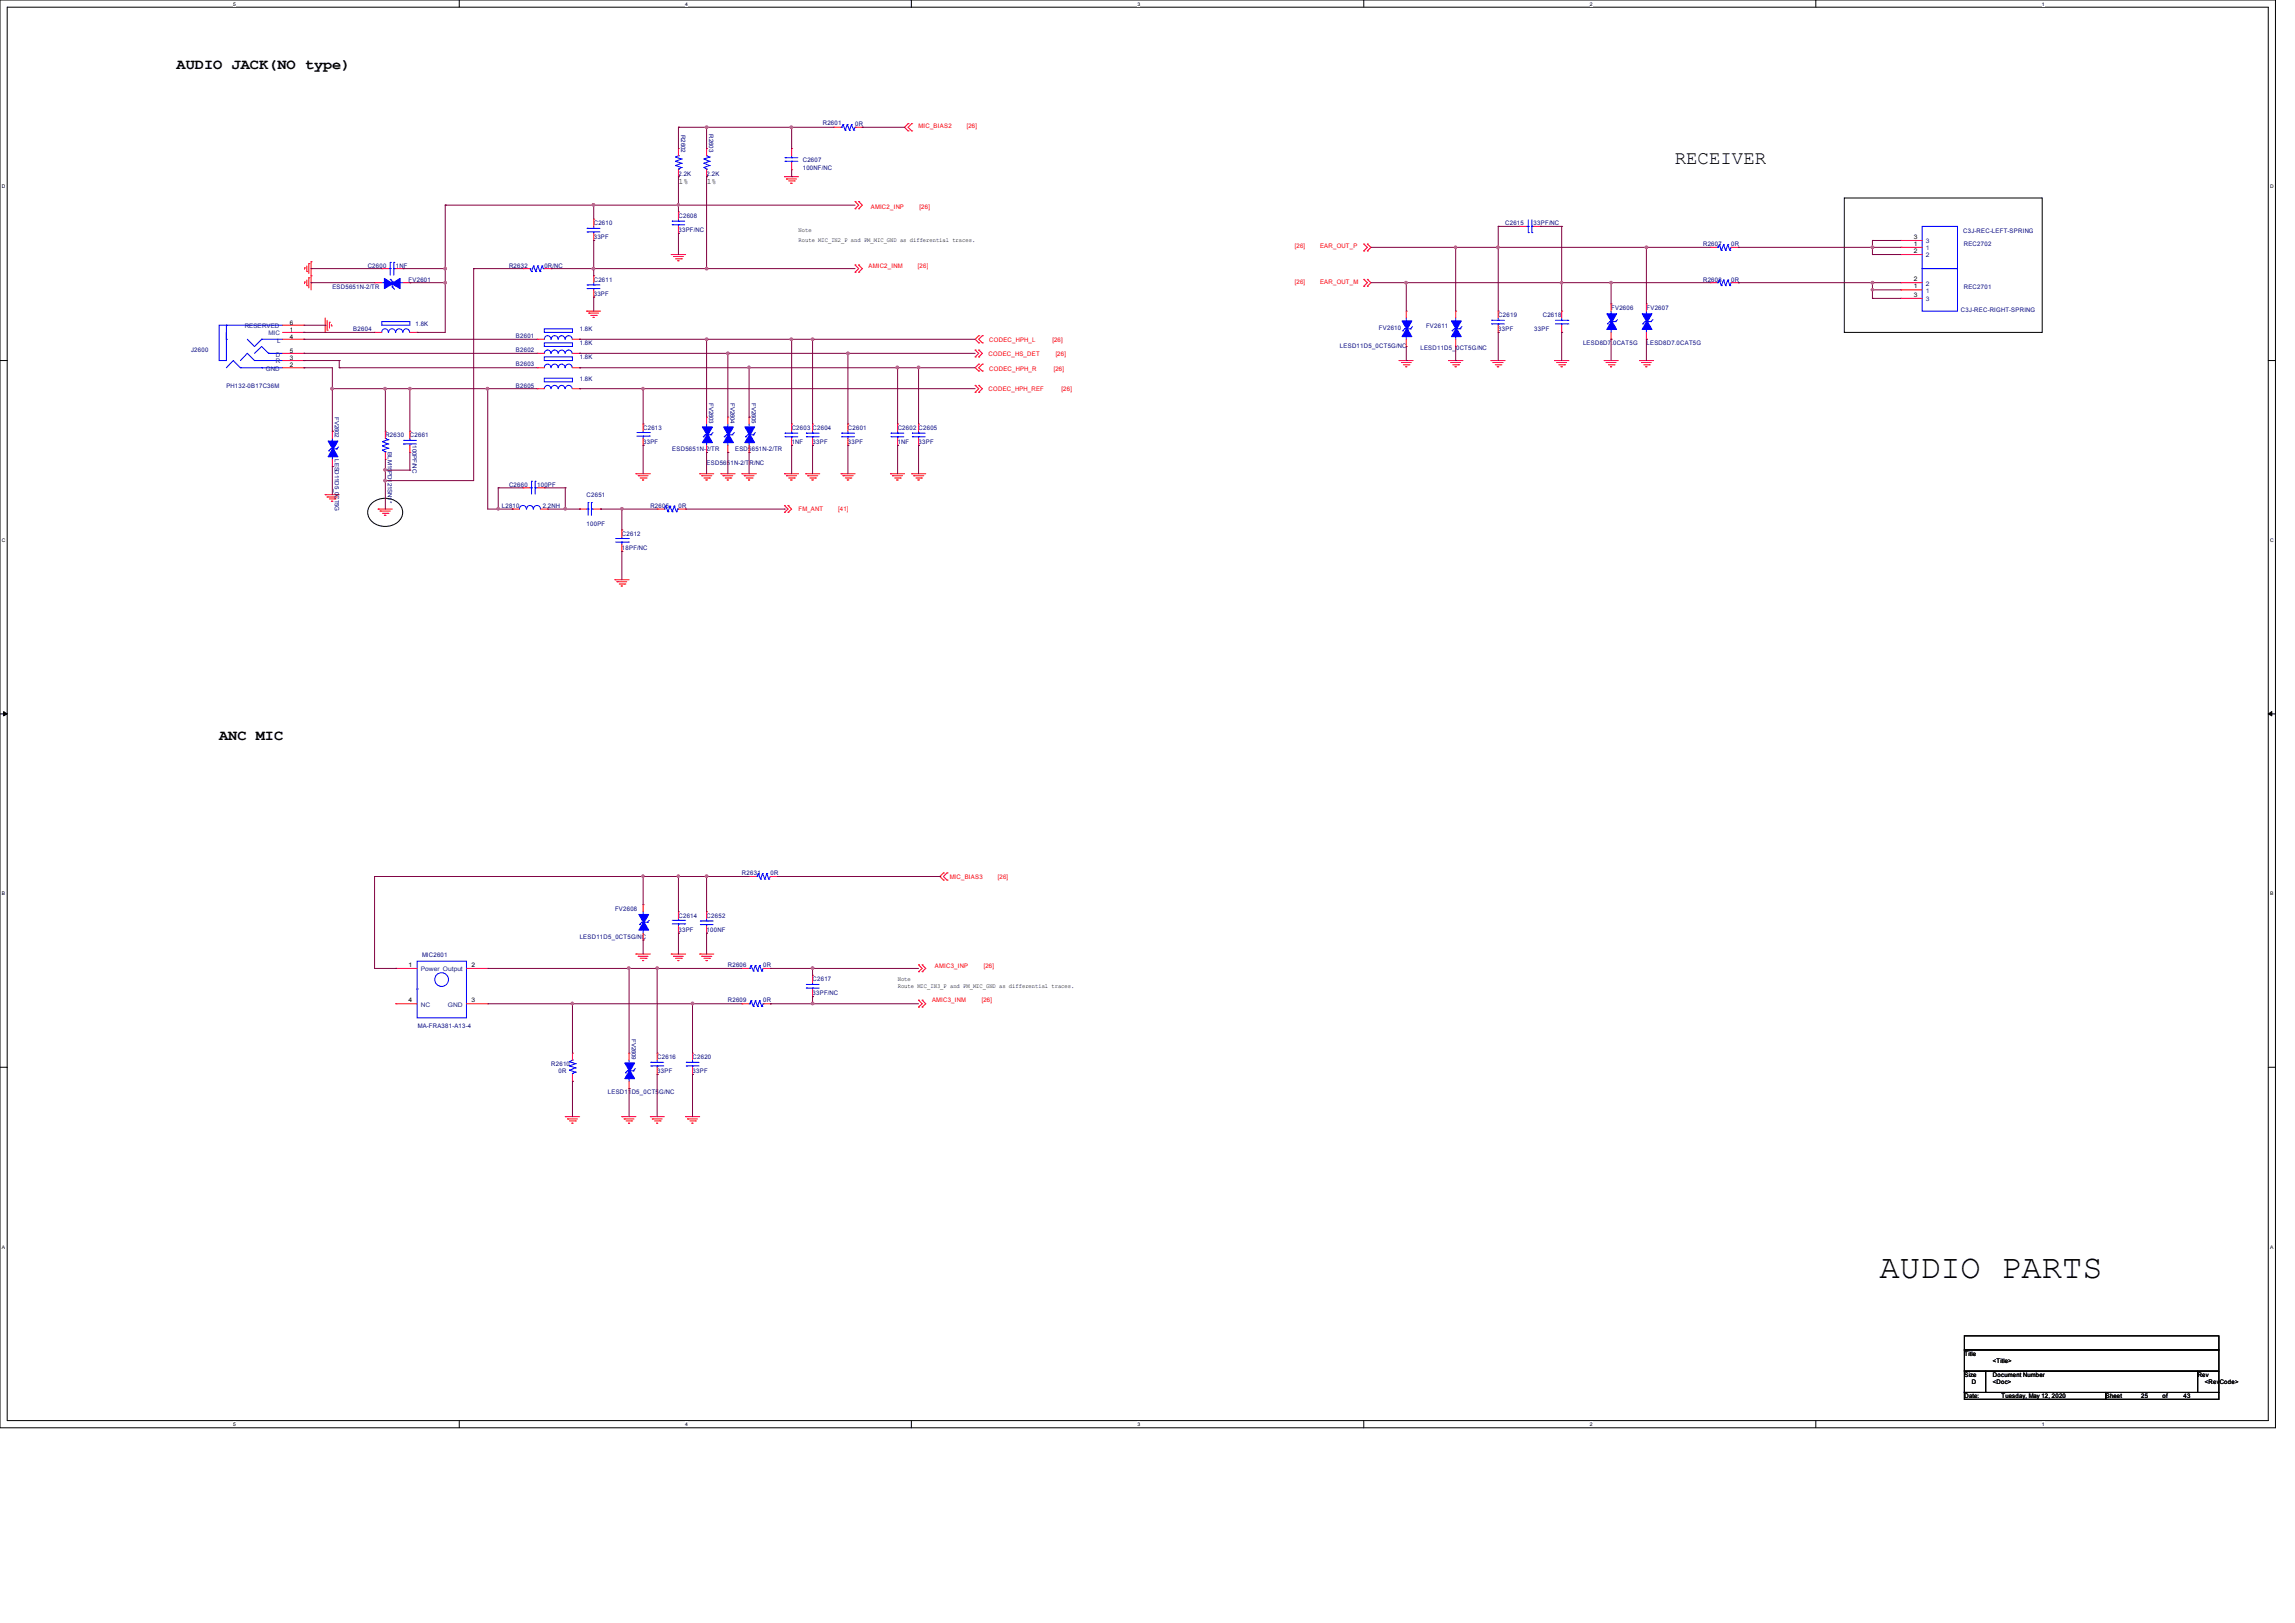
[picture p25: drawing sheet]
<svg xmlns="http://www.w3.org/2000/svg" width="297mm" height="210mm" viewBox="0 0 297 210" stroke-linecap="round" stroke-linejoin="round" font-family="sans-serif">
<defs><g id="words">
<text font-size="4.4" x="243.2" y="165.4">AUDIO PARTS</text>
<text font-size="2.5" x="216.7" y="21.2">RECEIVER</text>
<g font-size="1.9">
<text x="22.9" y="8.9">AUDIO JACK(NO type)</text>
<text x="28.4" y="95.8">ANC MIC</text>
</g>
<g font-size="1.1">
<text x="87.8" y="23.8">1%</text>
<text x="91.5" y="23.8">1%</text>
</g>
<g font-size=".8" fill="#000080">
<text x="88.1" y="17.5" transform="rotate(90 88.1 17.5)">R2602</text>
<text x="91.8" y="17.4" transform="rotate(90 91.8 17.4)">R2603</text>
<text x="106.5" y="16.2">R2601</text>
<text x="110.7" y="16.3">0R</text>
<text x="87.8" y="22.7">2.2K</text>
<text x="91.4" y="22.7">2.2K</text>
<text x="103.9" y="20.9">C2607</text>
<text x="103.9" y="22">100NF/NC</text>
<text x="76.8" y="29.1">C2610</text>
<text x="87.8" y="28.2">C2608</text>
<text x="194.8" y="29.1">C2615</text>
<text x="198.5" y="29.1">33PF/NC</text>
<text x="47.6" y="34.6">C2600</text>
<text x="51.2" y="34.6">1NF</text>
<text x="65.9" y="34.6">R2632</text>
<text x="70.4" y="34.6">0R/NC</text>
<text x="76.8" y="30.9">33PF</text>
<text x="87.8" y="30.1">33PF/NC</text>
<text x="220.4" y="31.9">R2607</text>
<text x="224" y="31.9">0R</text>
<text x="254.1" y="30.1">C3J-REC-LEFT-SPRING</text>
<text x="254.1" y="31.9">REC2702</text>
<text x="43" y="37.3">ESD5651N-2/TR</text>
<text x="52.9" y="36.4">FV2601</text>
<text x="76.8" y="36.4">C2611</text>
<text x="76.8" y="38.3">33PF</text>
<text x="193.9" y="41">C2619</text>
<text x="199.7" y="41">C2618</text>
<text x="208.5" y="40.1">FV2606</text>
<text x="213.1" y="40.1">FV2607</text>
<text x="220.4" y="36.4">R2608</text>
<text x="224" y="36.4">0R</text>
<text x="253.8" y="40.4">C3J-REC-RIGHT-SPRING</text>
<text x="254.1" y="37.3">REC2701</text>
<text x="24.7" y="45.6">J2600</text>
<text x="45.7" y="42.8">B2604</text>
<text x="53.8" y="42.1">1.8K</text>
<text x="66.8" y="43.8">B2601</text>
<text x="66.8" y="47.4">B2603</text>
<text x="66.8" y="45.6">B2602</text>
<text x="75" y="42.8">1.8K</text>
<text x="75" y="46.5">1.8K</text>
<text x="75" y="44.7">1.8K</text>
<text x="173.4" y="45">LESD11D5_0CT5G/NC</text>
<text x="178.4" y="42.7">FV2610</text>
<text x="183.8" y="45.3">LESD11D5_0CT5G/NC</text>
<text x="184.5" y="42.5">FV2611</text>
<text x="193.9" y="42.8">33PF</text>
<text x="198.6" y="42.8">33PF</text>
<text x="204.9" y="44.7">LESD8D7.0CAT5G</text>
<text x="213.1" y="44.7">LESD8D7.0CAT5G</text>
<text x="29.3" y="50.2">PH132-0B17C36M</text>
<text x="43.4" y="54" transform="rotate(90 43.4 54)">FV2602</text>
<text x="66.8" y="50.2">B2605</text>
<text x="75" y="49.2">1.8K</text>
<text x="91.8" y="52.2" transform="rotate(90 91.8 52.2)">FV2603</text>
<text x="94.5" y="52.2" transform="rotate(90 94.5 52.2)">FV2604</text>
<text x="97.3" y="52.2" transform="rotate(90 97.3 52.2)">FV2605</text>
<text x="43.4" y="59.4" transform="rotate(90 43.4 59.4)">LESD11D5_0CT5G</text>
<text x="49.9" y="56.6">R2630</text>
<text x="50.2" y="58.5" transform="rotate(90 50.2 58.5)">BLM15PD121SN1*</text>
<text x="53" y="56.6">C2661</text>
<text x="53.4" y="57.6" transform="rotate(90 53.4 57.6)">100PF/NC</text>
<text x="83.2" y="55.6">C2613</text>
<text x="83.2" y="57.5">33PF</text>
<text x="87" y="58.4">ESD5651N-2/TR</text>
<text x="95.1" y="58.4">ESD5651N-2/TR</text>
<text x="102.5" y="55.6">C2603 C2604</text>
<text x="102.5" y="57.5">1NF</text>
<text x="105.2" y="57.5">33PF</text>
<text x="109.7" y="55.6">C2601</text>
<text x="109.7" y="57.5">33PF</text>
<text x="116.2" y="55.6">C2602 C2605</text>
<text x="116.2" y="57.5">1NF</text>
<text x="118.9" y="57.5">33PF</text>
<text x="64.9" y="65.7">L2810</text>
<text x="65.9" y="62.9">C2660</text>
<text x="69.5" y="62.9">100PF</text>
<text x="70.2" y="65.8">2.2NH</text>
<text x="75.9" y="64.3">C2651</text>
<text x="84.2" y="65.7">R2605</text>
<text x="87.8" y="65.7">0R</text>
<text x="91.4" y="60.2">ESD5651N-2/TR/NC</text>
<text x="75.9" y="68.1">100PF</text>
<text x="80.5" y="69.3">C2612</text>
<text x="80.5" y="71.2">18PF/NC</text>
<text x="96" y="113.2">R2631</text>
<text x="99.7" y="113.2">0R</text>
<text x="79.6" y="117.8">FV2608</text>
<text x="87.8" y="118.7">C2614</text>
<text x="91.4" y="118.7">C2652</text>
<text x="54.6" y="123.9">MIC2601</text>
<text x="75" y="121.5">LESD11D5_0CT5G/NC</text>
<text x="87.8" y="120.6">33PF</text>
<text x="91.4" y="120.6">100NF</text>
<text x="94.2" y="125.1">R2606</text>
<text x="98.8" y="125.1">0R</text>
<text x="94.2" y="129.7">R2609</text>
<text x="98.8" y="129.7">0R</text>
<text x="105.2" y="127">C2617</text>
<text x="105.2" y="128.8">33PF/NC</text>
<text x="54.1" y="133">MA-FRA381-A13-4</text>
<text x="71.3" y="137.9">R2610</text>
<text x="81.8" y="134.5" transform="rotate(90 81.8 134.5)">FV2609</text>
<text x="85.1" y="137">C2616</text>
<text x="89.6" y="137">C2620</text>
<text x="72.3" y="138.9">0R</text>
<text x="78.7" y="141.6">LESD11D5_0CT5G/NC</text>
<text x="85.1" y="138.9">33PF</text>
<text x="89.6" y="138.9">33PF</text>
</g>
<g font-size=".8" fill="#f00">
<text x="118.9" y="16.6">MIC_BIAS2</text>
<text x="125.1" y="16.6">[26]</text>
<text x="112.7" y="27">AMIC2_INP</text>
<text x="119" y="27">[26]</text>
<text x="112.4" y="34.6">AMIC2_INM</text>
<text x="118.8" y="34.6">[26]</text>
<text x="167.6" y="32.1">[26]</text>
<text x="170.8" y="32.1">EAR_OUT_P</text>
<text x="167.6" y="36.8">[26]</text>
<text x="170.8" y="36.8">EAR_OUT_M</text>
<text x="127.9" y="46.1">CODEC_HS_DET</text>
<text x="128" y="44.2">CODEC_HPH_L</text>
<text x="128" y="48">CODEC_HPH_R</text>
<text x="136.2" y="44.2">[26]</text>
<text x="136.4" y="48">[26]</text>
<text x="136.6" y="46.1">[26]</text>
<text x="127.9" y="50.6">CODEC_HPH_REF</text>
<text x="137.4" y="50.6">[26]</text>
<text x="103.3" y="66.1">FM_ANT</text>
<text x="108.5" y="66.1">[41]</text>
<text x="122.9" y="113.7">MIC_BIAS3</text>
<text x="129.1" y="113.7">[26]</text>
<text x="121" y="125.2">AMIC3_INP</text>
<text x="127.3" y="125.2">[26]</text>
<text x="120.6" y="129.7">AMIC3_INM</text>
<text x="127.1" y="129.7">[26]</text>
</g>
<g font-size=".8">
<text x="103.4" y="30">Note</text>
<text x="103.4" y="31.3">Route MIC_IN2_P and PM_MIC_GND as differential traces.</text>
<text x="247.7" y="31.8">1</text>
<text x="247.7" y="32.7">2</text>
<text x="247.7" y="30.9">3</text>
<text x="247.7" y="37.3">1</text>
<text x="247.7" y="36.4">2</text>
<text x="247.7" y="38.4">3</text>
<text x="37.5" y="45.7">5</text>
<text x="37.5" y="47.5">2</text>
<text x="37.5" y="43.9">4</text>
<text x="37.5" y="42.9">1</text>
<text x="37.5" y="46.6">3</text>
<text x="37.5" y="42">6</text>
<text x="52.9" y="125.1">1</text>
<text x="61" y="125.1">2</text>
<text x="52.9" y="129.7">4</text>
<text x="61" y="129.7">3</text>
<text x="116.2" y="127.8">Route MIC_IN3_P and PM_MIC_GND as differential traces.</text>
<text x="116.2" y="126.9">Note</text>
<text x="254.2" y="175.4">Title</text>
<text x="254.2" y="178.2">Size</text>
<text x="255.2" y="179.1">D</text>
<text x="257.9" y="178.2">Document Number</text>
<text x="257.9" y="179.1">&lt;Doc&gt;</text>
<text x="257.9" y="176.4">&lt;Title&gt;</text>
<text x="284.4" y="178.2">Rev</text>
<text x="285.3" y="179.1">&lt;RevCode&gt;</text>
<text x="254.2" y="180.9">Date:</text>
<text x="259" y="180.9">Tuesday, May 12, 2020</text>
<text x="272.5" y="180.9">Sheet</text>
<text x="277.1" y="180.9">25</text>
<text x="279.8" y="180.9">of</text>
<text x="282.6" y="180.9">43</text>
</g>
<g font-size=".8" fill="#004080">
<text x="249.2" y="32.4">1</text>
<text x="249.2" y="33.3">2</text>
<text x="249.2" y="31.5">3</text>
<text x="249.2" y="37.9">1</text>
<text x="249.2" y="37">2</text>
<text x="249.2" y="39">3</text>
<text x="31.7" y="42.5">RESERVED</text>
<text x="34.4" y="48">GND</text>
<text x="34.8" y="43.4">MIC</text>
<text x="35.7" y="46.1">D</text>
<text x="35.7" y="47">R</text>
<text x="35.9" y="44.3">L</text>
<text x="54.4" y="125.7">Power Output</text>
<text x="54.4" y="130.3">NC</text>
<text x="58" y="130.3">GND</text>
</g>
<g font-size=".6">
<text x="30.2" y=".7">5</text>
<text x="88.7" y=".7">4</text>
<text x="147.2" y=".7">3</text>
<text x="205.7" y=".7">2</text>
<text x="264.2" y=".7">1</text>
<text x=".3" y="24.4">D</text>
<text x="293.8" y="24.4">D</text>
<text x=".3" y="70.1">C</text>
<text x="293.8" y="70.1">C</text>
<text x=".3" y="115.8">B</text>
<text x="293.8" y="115.8">B</text>
<text x=".3" y="161.5">A</text>
<text x="293.8" y="161.5">A</text>
<text x="30.2" y="184.5">5</text>
<text x="88.7" y="184.5">4</text>
<text x="147.2" y="184.5">3</text>
<text x="205.7" y="184.5">2</text>
<text x="264.2" y="184.5">1</text>
</g>
</g></defs>
<path d="M0 0h294.5v184.7h-294.5zM.9 .9h292.6v182.9h-292.6z" fill="none" stroke="#000" stroke-width=".13"/>
<g fill="#fff">
<path d="M30.2 .1h.3v.7h-.3z"/>
<path d="M30.2 183.9h.3v.8h-.3z"/>
</g>
<path d="M59.4 0v.9M59.4 183.8v.9" fill="none" stroke="#000" stroke-width=".13"/>
<g fill="#fff">
<path d="M88.7 .1h.3v.7h-.3z"/>
<path d="M88.7 183.9h.3v.8h-.3z"/>
</g>
<path d="M117.9 0v.9M117.9 183.8v.9" fill="none" stroke="#000" stroke-width=".13"/>
<g fill="#fff">
<path d="M147.2 .1h.3v.7h-.3z"/>
<path d="M147.2 183.9h.3v.8h-.3z"/>
</g>
<path d="M176.5 0v.9M176.5 183.8v.9" fill="none" stroke="#000" stroke-width=".13"/>
<g fill="#fff">
<path d="M205.7 .1h.4v.7h-.4z"/>
<path d="M205.7 183.9h.4v.8h-.4z"/>
</g>
<path d="M235 0v.9M235 183.8v.9" fill="none" stroke="#000" stroke-width=".13"/>
<g fill="#fff">
<path d="M264.2 .1h.4v.7h-.4z"/>
<path d="M264.2 183.9h.4v.8h-.4z"/>
<path d="M.3 23.8h.4v.7h-.4z"/>
<path d="M293.8 23.8h.5v.7h-.5z"/>
<path d="M.3 69.5h.4v.7h-.4z"/>
<path d="M293.8 69.5h.5v.7h-.5z"/>
</g>
<path d="M0 46.7h.9M293.5 46.7h1" fill="none" stroke="#000" stroke-width=".13"/>
<g fill="#fff">
<path d="M.3 115.2h.4v.8h-.4z"/>
<path d="M293.8 115.2h.4v.8h-.4z"/>
</g>
<path d="M0 92.4h.9M293.5 92.4h1" fill="none" stroke="#000" stroke-width=".13"/>
<path d="M.5 92.1l.4 .3-.4 .2zM293.5 92.4l.5-.3v.5z" fill="#000" stroke="#000" stroke-width=".13"/>
<g fill="#fff">
<path d="M.3 161h.3v.7h-.3z"/>
<path d="M293.8 161h.4v.7h-.4z"/>
</g>
<path d="M238.7 25.6h25.6v17.4h-25.6zM48.2 65a2.5 2.5 0 0 1 3.8 .8 1.82 1.82 0 0 1-1.6 2.2 2.25 2.25 0 0 1-2.8-1.7l.1-.5 .2-.4zM0 138.1h.9M293.5 138.1h1M254.2 172.8h32.9v1.9h-32.9zM254.2 174.7h32.9v2.7h-32.9zM254.2 177.4h2.8v2.8h-2.8zM257 177.4h27.4v2.8h-27.4zM284.4 177.4h2.7v2.8h-2.7zM254.2 180.2h18.3v.9h-18.3zM272.5 180.2h14.6v.9h-14.6z" fill="none" stroke="#000" stroke-width=".13"/>
<g fill="none" stroke="#f00" stroke-width=".13">
<path d="M87.8 19.2h.1M87.8 19.2v1M91.4 19.2h.1M91.4 19.2v1M102.4 19.2h.1M102.4 19.2v1M107.9 16.5h.1M107.9 16.5h.9M110.7 16.5h.9M111.6 16.5h.1M117.5 16h.1M117.5 16.9h.1"/>
<path d="M117.5 16l-.4 .5 .4 .4M118 16.9h.1M118 16h.1M118 16l-.5 .5 .5 .4M39.4 36.5h.1M39.4 34.7h.1M39.4 34.7v.1M39.4 36.5v.2M39.7 37h.1M39.7 35.1h.1M39.7 34.4v.7M39.7 36.2v.8"/>
<path d="M40 35.9h.1M40 34.1h.1M40 34.1v1.3M40 35.9v1.4M40.3 35.7h.1M40.3 33.9h.1M40.3 33.9v3.6M48.5 36.6h.1M48.5 36.6h.9M49.4 34.8h.1M49.4 34.8h.9M51.2 34.8h1"/>
<path d="M52.2 34.8h.1M52.2 36.6h.8M53 36.6h.1M67.7 34.8h.1M67.7 34.8h.9M70.4 34.8h.9M71.3 34.8h.1M76.8 38.4h.1M76.8 35.7h.1M76.8 31.1h.1M76.8 28.4h.1M76.8 28.4v.9"/>
<path d="M76.8 30.2v.9M76.8 35.7v.9M76.8 37.5v.9M86.9 32.9h.1M86.9 32.9h1.8M87.2 33.2h.1M87.2 33.2h1.2M87.4 33.5h.8M87.7 33.7h.1M87.7 33.7h.2M87.8 30.2h.1M87.8 27.4h.1"/>
<path d="M87.8 22.9h.1M87.8 22v.9M87.8 27.4v1M87.8 29.3v.9M88.2 33.5h.1M91.4 22.9h.1M91.4 22v.9M101.5 22.9h.1M101.5 22.9h1.8M101.8 23.2h.1M101.8 23.2h1.3M102.1 23.4h.7"/>
<path d="M102.3 23.7h.1M102.3 23.7h.2M102.4 22h.1M102.4 21v1M102.8 23.4h.1M110.7 26.1h.1M110.7 27h.1M110.7 34.3h.1M110.7 35.2h.1M110.7 26.1l.4 .4-.4 .5M110.7 34.3l.4 .5-.4 .4M111.1 26.1h.1"/>
<path d="M111.1 27h.1M111.1 34.3h.1M111.1 35.2h.1M111.1 26.1l.5 .4-.5 .5M111.1 34.3l.5 .5-.5 .4M176.5 31.6h.1M176.5 32.5h.1M176.5 36.2h.1M176.5 37h.1M176.5 31.6l.5 .4-.5 .5M176.5 36.2l.5 .4-.5 .4M177 32.5h.1"/>
<path d="M177 31.6h.1M177 37h.1M177 36.2h.1M177 31.6l.4 .4-.4 .5M177 36.2l.4 .4-.4 .4M196.6 29.3h.1M196.6 29.3h.9M198.5 29.3h.8M199.3 29.3h.1M208.5 39.3h.1M208.5 39.3v1M213.1 39.3h.1"/>
<path d="M213.1 39.3v1M221.3 32h.1M221.3 36.6h.1M221.3 32h.9M221.3 36.6h.9M224 32h1M224 36.6h1M225 32h.1M225 36.6h.1M246 32h.1M246 32.9h.1M246 31.1h.1"/>
<path d="M246 37.5h.1M246 36.6h.1M246 38.6h.1M246 32.9h2.8M246 32h2.8M246 31.1h2.8M246 37.5h2.8M246 36.6h2.8M246 38.6h2.8M36.6 46.7h2.7M36.6 43.9h2.7M36.6 47.6h2.7"/>
<path d="M36.6 43h2.7M36.6 45.7h2.7M36.6 42.1h2.7M39.3 45.7h.1M39.3 47.6h.1M39.3 43.9h.1M39.3 43h.1M39.3 46.7h.1M39.3 42.1h.1M42.1 43h.1M42.1 41.1v1.9M42.3 42.7h.1"/>
<path d="M42.3 41.4v1.3M42.6 41.7h.1M42.6 41.7v.8M42.9 42.2h.1M42.9 42v.2M43 55.8h.1M43 55.8v.9M43 59.4v1M48.5 43h.1M48.5 43h.9M49.9 55.8h.1M49.9 59.4h.1"/>
<path d="M49.9 55.8v.9M49.9 58.5v.9M53 58.5h.1M53 55.8h.1M53 55.8v.9M53 57.6v.9M53 43h1M54 43h.1M69.5 43.9h.1M69.5 47.6h.1M69.5 45.7h.1M69.5 50.3h.1"/>
<path d="M69.5 43.9h.9M69.5 47.6h.9M69.5 45.7h.9M69.5 50.3h.9M74.1 43.9h.9M74.1 47.6h.9M74.1 45.7h.9M74.1 50.3h.9M75 43.9h.1M75 47.6h.1M75 45.7h.1M75 50.3h.1"/>
<path d="M75.9 40.3h.1M75.9 40.3h1.8M76.2 40.5h.1M76.2 40.5h1.3M76.5 40.8h.7M76.8 41.1h.1M77.2 40.8h.1M83.2 54.9h.1M83.2 57.6h.1M83.2 54.9v.9M83.2 56.7v.9M91.4 54h.1"/>
<path d="M91.4 58.5h.1M91.4 54v.9M91.4 57.6v.9M94.2 54h.1M94.2 58.5h.1M94.2 54v.9M94.2 57.6v.9M96.9 54h.1M96.9 58.5h.1M96.9 54v.9M96.9 57.6v.9M102.4 57.6h.1"/>
<path d="M102.4 54.9h.1M102.4 54.9v.9M102.4 56.7v.9M105.2 57.6h.1M105.2 54.9h.1M105.2 54.9v.9M105.2 56.7v.9M109.7 57.6h.1M109.7 54.9h.1M109.7 54.9v.9M109.7 56.7v.9M116.2 57.6h.1"/>
<path d="M116.2 54.9h.1M116.2 54.9v.9M116.2 56.7v.9M118.9 57.6h.1M118.9 54.9h.1M118.9 54.9v.9M118.9 56.7v.9M126.2 49.9h.1M126.2 50.8h.1M126.2 45.3h.1M126.2 46.2h.1M126.2 49.9l.5 .4-.5 .5"/>
<path d="M126.2 45.3l.5 .4-.5 .5M126.7 49.9h.1M126.7 50.8h.1M126.7 44.4h.1M126.7 43.4h.1M126.7 48h.1M126.7 47.1h.1M126.7 45.3h.1M126.7 46.2h.1M126.7 49.9l.4 .4-.4 .5M126.7 43.4l-.5 .5 .5 .5M126.7 47.1l-.5 .5 .5 .4"/>
<path d="M126.7 45.3l.4 .4-.4 .5M127.1 43.4h.1M127.1 44.4h.1M127.1 47.1h.1M127.1 48h.1M127.1 43.4l-.4 .5 .4 .5M127.1 47.1l-.4 .5 .4 .4M181.1 46.7h.1M181.1 46.7h1.8M181.4 46.9h.1M181.4 46.9h1.2M181.6 47.2h.7"/>
<path d="M181.9 47.5h.1M181.9 47.5h.2M182 40.3h.1M182 44.8h.1M182 40.3v.8M182 43.9v.9M182.3 47.2h.1M187.5 46.7h.1M187.5 46.7h1.8M187.7 46.9h.1M187.7 46.9h1.3M188 47.2h.8"/>
<path d="M188.3 47.5h.1M188.3 47.5h.2M188.4 40.3h.1M188.4 44.8h.1M188.4 40.3v.8M188.4 43.9v.9M188.8 47.2h.1M193 46.7h.1M193 46.7h1.8M193.2 46.9h.1M193.2 46.9h1.3M193.5 47.2h.7"/>
<path d="M193.8 47.5h.1M193.8 47.5h.2M193.9 43h.1M193.9 40.3h.1M193.9 40.3v.8M193.9 42.1v.9M194.2 47.2h.1M201.2 46.7h.1M201.2 46.7h1.8M201.5 46.9h.1M201.5 46.9h1.2M201.7 47.2h.8"/>
<path d="M202 47.5h.1M202 47.5h.2M202.1 43h.1M202.1 40.3h.1M202.1 40.3v.8M202.1 42.1v.9M202.5 47.2h.1M207.6 46.7h.1M207.6 46.7h1.8M207.9 46.9h.1M207.9 46.9h1.2M208.2 47.2h.7"/>
<path d="M208.4 47.5h.1M208.4 47.5h.2M208.5 43.9h.1M208.5 43v.9M208.9 47.2h.1M212.2 46.7h.1M212.2 46.7h1.8M212.4 46.9h.1M212.4 46.9h1.3M212.7 47.2h.7M213 47.5h.1M213.1 43.9h.1"/>
<path d="M213.1 43v.9M213.4 47.2h.1M42.1 64h.1M42.1 64h1.8M42.3 64.3h.1M42.3 64.3h1.3M42.6 64.6h.7M42.9 64.9h.1M42.9 64.9h.2M43 60.4h.1M43.3 64.6h.1M48.9 65.9h.1"/>
<path d="M48.9 65.9h1.9M49.2 66.1h.1M49.2 66.1h1.3M49.5 66.4h.7M49.7 66.7h.1M49.7 66.7h.3M50.2 66.4h.1M66.3 65.9h.1M66.3 65.9h.9M67.7 63.1h.1M67.7 63.1h.9M69.5 63.1h.9"/>
<path d="M70 65.9h.9M70.4 63.1h.1M70.9 65.9h.1M75 65.9h.1M75 65.9h.9M76.8 65.9h.9M77.7 65.9h.1M79.6 75h.1M79.6 75h1.8M79.8 75.3h.1M79.8 75.3h1.3M80.1 75.6h.8"/>
<path d="M80.4 75.8h.1M80.4 75.8h.2M80.5 68.6h.1M80.5 71.3h.1M80.5 68.6v.9M80.5 70.4v.9M80.9 75.6h.1M82.3 61.3h.1M82.3 61.3h1.9M82.6 61.6h.1M82.6 61.6h1.3M82.8 61.8h.8"/>
<path d="M83.1 62.1h.1M83.1 62.1h.2M83.6 61.8h.1M85 65.9h.1M85 65.9h1M87.8 65.9h.9M88.7 65.9h.1M90.6 61.3h.1M90.6 61.3h1.8M90.8 61.6h.1M90.8 61.6h1.3M91.1 61.8h.7"/>
<path d="M91.4 62.1h.1M91.4 62.1h.2M91.8 61.8h.1M93.3 61.3h.1M93.3 61.3h1.8M93.6 61.6h.1M93.6 61.6h1.2M93.9 61.8h.7M94.1 62.1h.1M94.1 62.1h.2M94.6 61.8h.1M96 61.3h.1"/>
<path d="M96 61.3h1.9M96.3 61.6h.1M96.3 61.6h1.3M96.6 61.8h.7M96.9 62.1h.1M97.3 61.8h.1M101.5 61.3h.1M101.5 65.4h.1M101.5 66.3h.1M101.5 61.3h1.8M101.5 65.4l.5 .5-.5 .4M101.8 61.6h.1"/>
<path d="M101.8 61.6h1.3M102 65.4h.1M102 66.3h.1M102 65.4l.4 .5-.4 .4M102.1 61.8h.7M102.3 62.1h.1M102.3 62.1h.2M102.8 61.8h.1M104.3 61.3h.1M104.3 61.3h1.8M104.5 61.6h.1M104.5 61.6h1.3"/>
<path d="M104.8 61.8h.7M105.1 62.1h.1M105.1 62.1h.2M105.5 61.8h.1M108.8 61.3h.1M108.8 61.3h1.9M109.1 61.6h.1M109.1 61.6h1.3M109.4 61.8h.7M109.6 62.1h.1M109.6 62.1h.3M110.1 61.8h.1"/>
<path d="M115.2 61.3h.1M115.2 61.3h1.9M115.5 61.6h.1M115.5 61.6h1.3M115.8 61.8h.7M116 62.1h.1M116 62.1h.2M116.5 61.8h.1M118 61.3h.1M118 61.3h1.8M118.2 61.6h.1M118.2 61.6h1.3"/>
<path d="M118.5 61.8h.8M118.8 62.1h.1M118.8 62.1h.2M119.3 61.8h.1M83.2 117.1h.1M83.2 117.1v.9M87.8 118h.1M87.8 118v.9M87.8 119.8v.9M91.4 118h.1M91.4 118v.9M91.4 119.8v.9"/>
<path d="M96.9 113.4h.1M96.9 113.4h1M99.7 113.4h.9M100.6 113.4h.1M122.1 113.9h.1M122.1 112.9h.1M122.1 112.9l-.5 .5 .5 .5M122.6 112.9h.1M122.6 113.9h.1M122.6 112.9l-.5 .5 .5 .5M51.2 125.3h.1M51.2 129.9h.1"/>
<path d="M51.2 125.3h2.8M51.2 129.9h2.8M60.4 125.3h2.7M60.4 129.9h2.7M63.1 125.3h.1M63.1 129.9h.1M74.1 136.3h.1M74.1 139.9h.1M74.1 136.3v.9M74.1 139v.9M81.4 136.3h.1M81.4 136.3v.9"/>
<path d="M81.4 139.9v.9M82.3 123.4h.1M82.3 123.4h1.9M82.6 123.7h.1M82.6 123.7h1.3M82.8 124h.8M83.1 124.3h.1M83.1 124.3h.2M83.2 121.6h.1M83.2 120.7v.9M83.6 124h.1M85 139h.1"/>
<path d="M85 136.3h.1M85 136.3v.9M85 138.1v.9M86.9 123.4h.1M86.9 123.4h1.8M87.2 123.7h.1M87.2 123.7h1.2M87.4 124h.8M87.7 124.3h.1M87.7 124.3h.2M87.8 120.7h.1M88.2 124h.1"/>
<path d="M89.6 139h.1M89.6 136.3h.1M89.6 136.3v.9M89.6 138.1v.9M90.6 123.4h.1M90.6 123.4h1.8M90.8 123.7h.1M90.8 123.7h1.3M91.1 124h.7M91.4 124.3h.1M91.4 124.3h.2M91.4 120.7h.1"/>
<path d="M91.8 124h.1M96 125.3h.1M96 129.9h.1M96 125.3h.9M96 129.9h.9M98.8 125.3h.9M98.8 129.9h.9M99.7 125.3h.1M99.7 129.9h.1M105.2 128.9h.1M105.2 126.2h.1M105.2 126.2v.9"/>
<path d="M105.2 128v.9M118.9 124.8h.1M118.9 125.7h.1M118.9 129.4h.1M118.9 130.3h.1M118.9 124.8l.4 .5-.4 .4M118.9 129.4l.4 .5-.4 .4M119.3 124.8h.1M119.3 125.7h.1M119.3 129.4h.1M119.3 130.3h.1M119.3 124.8l.5 .5-.5 .4"/>
<path d="M119.3 129.4l.5 .5-.5 .4M73.2 144.5h.1M73.2 144.5h1.8M73.4 144.8h.1M73.4 144.8h1.3M73.7 145h.8M74 145.3h.1M74 145.3h.2M74.5 145h.1M80.5 144.5h.1M80.5 144.5h1.8M80.8 144.8h.1"/>
<path d="M80.8 144.8h1.2M81 145h.7M81.3 145.3h.1M81.3 145.3h.2M81.4 140.8h.1M81.7 145h.1M84.2 144.5h.1M84.2 144.5h1.8M84.4 144.8h.1M84.4 144.8h1.3M84.7 145h.7M85 145.3h.1"/>
<path d="M85.4 145h.1M88.7 144.5h.1M88.7 144.5h1.9M89 144.8h.1M89 144.8h1.3M89.3 145h.7M89.5 145.3h.1M89.5 145.3h.2M90 145h.1"/>
</g>
<g fill="#00f" stroke="#00f" stroke-width=".13">
<path d="M42.5 57.1h1.2l-.6 1.1z"/>
<path d="M43.1 58l.6 1.1h-1.2z"/>
<path d="M82.7 118.3h1.2l-.6 1.1z"/>
<path d="M83.3 119.3l.6 1.1h-1.2z"/>
<path d="M80.9 137.5h1.2l-.6 1.1z"/>
<path d="M81.5 138.5l.6 1.1h-1.2z"/>
<path d="M93.6 55.2h1.3l-.6 1.1z"/>
<path d="M94.3 56.2l.6 1.1h-1.3z"/>
<path d="M90.9 55.2h1.3l-.6 1.1z"/>
<path d="M91.6 56.2l.6 1.1h-1.3z"/>
<path d="M187.8 41.5h1.3l-.6 1.1z"/>
<path d="M188.5 42.5l.6 1.1h-1.3z"/>
<path d="M181.4 41.5h1.3l-.6 1.1z"/>
<path d="M182.1 42.5l.6 1.1h-1.3z"/>
<path d="M50.7 36.7l1.1-.7v1.3z"/>
<path d="M49.7 36l1.1 .7-1.1 .6z"/>
<path d="M212.5 40.6h1.3l-.7 1.1z"/>
<path d="M213.1 41.5l.7 1.1h-1.3z"/>
<path d="M207.9 40.6h1.3l-.6 1.1z"/>
<path d="M208.6 41.5l.6 1.1h-1.3z"/>
<path d="M96.4 55.2h1.3l-.7 1.1z"/>
<path d="M97 56.2l.7 1.1h-1.3z"/>
</g>
<g fill="none" stroke="#00f" stroke-width=".13">
<path d="M108.8 16.5h.1M108.9 16.5h.1M109.1 16.1h.1M109.1 16.1l-.2 .4M109.1 16.1l.3 .7M109.4 16.8h.1M109.6 16.1h.1M109.6 16.1l-.2 .7M109.6 16.1l.3 .7M109.9 16.8h.1M110.2 16.1h.1M110.2 16.1l-.3 .7"/>
<path d="M110.2 16.1l.3 .7M110.5 16.8h.1M110.7 16.5h.1M110.7 16.5l-.2 .3M49.4 36.6h.9M50.3 36.6h.1M50.3 34.8h.2M50.5 34.8h.1M50.5 34h.1M50.5 36.2h.1M50.5 34v1.6M50.5 36.2l.3 .2"/>
<path d="M50.8 37.1h.1M50.8 36.4h.1M50.8 37.1l.3 .3M50.8 36.4v.7M51 34h.1M51 34.8h.1M51 34.8h.2M51 34v1.6M51.2 36.6h.1M51.2 36.6h1M68.6 34.8h.1M68.6 34.8l.2 .3"/>
<path d="M68.8 35.1h.1M69 34.4h.1M69 34.4l.3 .7M69 34.4l-.2 .7M69.3 35.1h.1M69.6 34.4h.1M69.6 34.4l.3 .7M69.6 34.4l-.3 .7M69.9 35.1h.1M70.1 34.4h.1M70.1 34.4l.2 .4M70.1 34.4l-.2 .7"/>
<path d="M70.3 34.8h.1M76 36.9h.1M76 37.3h.1M76 29.5h.1M76 30h.1M76 36.9h1.6M76 37.3h1.6M76 29.5h1.6M76 30h1.6M76.8 37.3h.1M76.8 36.9h.1M76.8 30h.1"/>
<path d="M76.8 29.5h.1M76.8 29.3v.2M76.8 30v.2M76.8 36.6v.3M76.8 37.3v.2M87 28.6h.1M87 29.1h.1M87 28.6h1.6M87 29.1h1.6M87.4 21.4h.1M87.4 20.9h.1M87.4 20.3h.1"/>
<path d="M87.4 21.4l.8 .3M87.4 20.9l.8 .2M87.4 20.3l.8 .3M87.8 29.1h.1M87.8 28.6h.1M87.8 20.2h.1M87.8 21.9h.1M87.8 21.9v.1M87.8 28.4v.2M87.8 29.1v.2M87.8 20.2l-.4 .1M88.2 21.7h.1"/>
<path d="M88.2 21.1h.1M88.2 20.6h.1M88.2 21.7l-.4 .2M88.2 21.1l-.8 .3M88.2 20.6l-.8 .3M91.1 21.7h.1M91.1 21.1h.1M91.1 20.6h.1M91.1 21.7l.3 .2M91.1 21.1l.7 .3M91.1 20.6l.7 .3M91.4 20.2h.1"/>
<path d="M91.4 21.9h.1M91.4 20.2l.4 .1M91.4 21.9v.1M91.8 21.4h.1M91.8 20.9h.1M91.8 20.3h.1M91.8 21.4l-.7 .3M91.8 20.9l-.7 .2M91.8 20.3l-.7 .3M101.6 20.4h.1M101.6 20.9h.1M101.6 20.4h1.7"/>
<path d="M101.6 20.9h1.7M102.4 20.9h.1M102.4 20.4h.1M102.4 20.2v.2M102.4 20.9v.1M197.5 29.3h.3M197.8 30.1h.1M197.8 29.3h.1M197.8 28.4v1.7M198.2 29.3h.1M198.2 30.1h.1M198.2 29.3h.3"/>
<path d="M198.2 28.4v1.7M222.2 32h.1M222.2 36.6h.1M222.3 32h.1M222.3 36.6h.1M222.5 31.7h.1M222.5 36.2h.1M222.5 31.7l-.2 .3M222.5 31.7l.3 .7M222.5 36.2l-.2 .4M222.5 36.2l.3 .8M222.8 32.4h.1"/>
<path d="M222.8 37h.1M223.1 31.7h.1M223.1 36.2h.1M223.1 31.7l-.3 .7M223.1 31.7l.2 .7M223.1 36.2l-.3 .8M223.1 36.2l.2 .8M223.3 32.4h.1M223.3 37h.1M223.6 31.7h.1M223.6 36.2h.1M223.6 31.7l-.3 .7"/>
<path d="M223.6 31.7l.3 .7M223.6 36.2l-.3 .8M223.6 36.2l.3 .8M223.9 32.4h.1M223.9 37h.1M224 32h.1M224 36.6h.1M224 32l-.1 .4M224 36.6l-.1 .4M248.8 29.3h4.5v5.5h-4.5zM248.8 34.8h4.5v5.5h-4.5zM28.4 42.1h.9v4.6h-.9z"/>
<path d="M29.3 42.1h.1M29.3 43.9h.1M29.3 47.6l.9-.9 .9 .9M29.3 42.1h7.3M29.3 43v.9M31.1 47.6h.1M31.1 46.7l.9-1 .9 1M31.1 47.6h5.5M32 43.9l.9 .9 1-.9M32.9 46.7h.1M32.9 45.7l1-.9 .9 .9M32.9 46.7h3.7"/>
<path d="M33.9 47.6h.1M33.9 43.9h.1M33.9 43.9h2.7M34.8 45.7h.1M34.8 45.7h1.8M42.5 58.3h.1M42.8 58.1h.1M42.8 58.1l-.3 .2M42.8 58.1h.8M43 57.6h.1M43 58.5h.1M43 56.7v.9"/>
<path d="M43 58.5v.9M43.6 58.1h.1M43.8 57.8l-.2 .3M49.4 41.6h3.6v.5h-3.6zM49.5 58.3h.1M49.5 57.7h.1M49.5 57.1h.1M49.5 58.3l.4 .2M49.5 57.7l.7 .3M49.5 57.1l.7 .3M49.9 56.7h.1M49.9 58.5h.1"/>
<path d="M49.9 56.7l.3 .2M50.2 58h.1M50.2 57.4h.1M50.2 56.9h.1M50.2 58l-.7 .3M50.2 57.4l-.7 .3M50.2 56.9l-.7 .2M50.2 43a.42 .42 0 0 0-.4-.5 .42 .42 0 0 0-.4 .5M51.2 43a.44 .44 0 0 0-.5-.5 .44 .44 0 0 0-.4 .5M52.1 43a.44 .44 0 0 0-.4-.5 .44 .44 0 0 0-.5 .5M52.2 57h.1M52.2 57.4h.1"/>
<path d="M52.2 57h1.7M52.2 57.4h1.7M53 43a.42 .42 0 0 0-.4-.5 .42 .42 0 0 0-.4 .5M53 57.4h.1M53 57h.1M53 56.7v.3M53 57.4v.2M70.4 42.5h3.7v.5h-3.7zM70.4 46.2h3.7v.5h-3.7zM70.4 44.4h3.7v.4h-3.7zM70.4 48.9h3.7v.5h-3.7zM70.4 45.7a.42 .42 0 0 1 .5-.4 .42 .42 0 0 1 .4 .4"/>
<path d="M70.4 50.3a.42 .42 0 0 1 .5-.4 .42 .42 0 0 1 .4 .4M71.3 47.6a.42 .42 0 0 0-.4-.5 .42 .42 0 0 0-.5 .5M71.3 43.9a.43 .43 0 0 0-.4-.5 .43 .43 0 0 0-.5 .5M71.3 45.7a.45 .45 0 0 1 .5-.4 .45 .45 0 0 1 .4 .4M71.3 50.3a.45 .45 0 0 1 .5-.4 .45 .45 0 0 1 .4 .4M72.2 47.6a.44 .44 0 0 0-.4-.5 .44 .44 0 0 0-.5 .5M72.2 43.9a.44 .44 0 0 0-.4-.5 .44 .44 0 0 0-.5 .5M72.3 45.7a.42 .42 0 0 1 .4-.4 .42 .42 0 0 1 .4 .4M72.3 50.3a.42 .42 0 0 1 .4-.4 .42 .42 0 0 1 .4 .4M73.1 47.6a.42 .42 0 0 0-.4-.5 .42 .42 0 0 0-.4 .5M73.1 43.9a.43 .43 0 0 0-.4-.5 .43 .43 0 0 0-.4 .5M73.2 45.7a.45 .45 0 0 1 .4-.4 .45 .45 0 0 1 .4 .4"/>
<path d="M73.2 50.3a.45 .45 0 0 1 .4-.4 .45 .45 0 0 1 .4 .4M74 47.6a.44 .44 0 0 0-.4-.5 .44 .44 0 0 0-.4 .5M74 43.9a.44 .44 0 0 0-.4-.5 .44 .44 0 0 0-.4 .5M82.4 56.4h1.6M82.4 56h1.6M83.2 56h.1M83.2 56.4h.1M83.2 55.8v.2M83.2 56.4v.3M84 56.4h.1M84 56h.1M91 56.5h.1"/>
<path d="M91.3 56.3h.1M91.3 56.3h.7M91.3 56.3l-.3 .2M91.4 55.8h.1M91.4 56.7h.1M91.4 54.9v.9M91.4 56.7v.9M92 56.3h.1M92.3 56l-.3 .3M93.7 56.5h.1M94 56.3h.1M94 56.3l-.3 .2"/>
<path d="M94 56.3h.7M94.2 55.8h.1M94.2 56.7h.1M94.2 54.9v.9M94.2 56.7v.9M94.7 56.3h.1M95 56l-.3 .3M96.5 56.5h.1M96.8 56.3h.1M96.8 56.3h.7M96.8 56.3l-.3 .2M96.9 55.8h.1"/>
<path d="M96.9 56.7h.1M96.9 54.9v.9M96.9 56.7v.9M97.5 56.3h.1M97.7 56l-.2 .3M101.6 56h.1M101.6 56.5h.1M101.6 56h1.7M101.6 56.5h1.7M102.4 56.5h.1M102.4 56h.1M102.4 55.8v.2"/>
<path d="M102.4 56.5v.2M104.4 56h.1M104.4 56.5h.1M104.4 56h1.6M104.4 56.5h1.6M105.2 56.5h.1M105.2 56h.1M105.2 55.8v.2M105.2 56.5v.2M108.9 56h.1M108.9 56.5h.1M108.9 56h1.7"/>
<path d="M108.9 56.5h1.7M109.7 56.5h.1M109.7 56h.1M109.7 55.8v.2M109.7 56.5v.2M115.3 56h.1M115.3 56.5h.1M115.3 56h1.7M115.3 56.5h1.7M116.2 56.5h.1M116.2 56h.1M116.2 55.8v.2"/>
<path d="M116.2 56.5v.2M118.1 56h.1M118.1 56.5h.1M118.1 56h1.6M118.1 56.5h1.6M118.9 56.5h.1M118.9 56h.1M118.9 55.8v.2M118.9 56.5v.2M181.5 42.8h.1M181.8 42.5h.1M181.8 42.5h.7"/>
<path d="M181.8 42.5l-.3 .3M182 42.1h.1M182 43h.1M182 41.1v1M182 43v.9M182.5 42.5h.1M182.8 42.2l-.3 .3M187.9 42.8h.1M188.2 42.5h.1M188.2 42.5l-.3 .3M188.2 42.5h.7M188.4 42.1h.1"/>
<path d="M188.4 43h.1M188.4 41.1v1M188.4 43v.9M188.9 42.5h.1M189.2 42.2l-.3 .3M193 41.4h.1M193 41.9h.1M193 41.4h1.7M193 41.9h1.7M193.9 41.9h.1M193.9 41.4h.1M193.9 41.1v.3"/>
<path d="M193.9 41.9v.2M201.3 41.4h1.6M201.3 41.9h1.6M202.1 41.9h.1M202.1 41.4h.1M202.1 41.1v.3M202.1 41.9v.2M202.9 41.4h.1M202.9 41.9h.1M208 41.9h.1M208.3 41.6h.1M208.3 41.6h.7"/>
<path d="M208.3 41.6l-.3 .3M208.5 41.1h.1M208.5 42.1h.1M208.5 40.3v.8M208.5 42.1v.9M209 41.6h.1M209.3 41.4l-.3 .2M212.6 41.9h.1M212.9 41.6h.1M212.9 41.6l-.3 .3M212.9 41.6h.7M213.1 41.1h.1"/>
<path d="M213.1 42.1h.1M213.1 40.3v.8M213.1 42.1v.9M213.6 41.6h.1M213.9 41.4l-.3 .2M68.1 65.9a.44 .44 0 0 0-.4-.5 .44 .44 0 0 0-.5 .5M68.6 63.1h.2M68.8 63.1h.1M68.8 62.3h.1M68.8 62.3v1.6M69 65.9a.42 .42 0 0 0-.4-.5 .42 .42 0 0 0-.4 .5M69.3 62.3h.1"/>
<path d="M69.3 63.1h.1M69.3 63.1h.2M69.3 62.3v1.6M69.9 65.9a.44 .44 0 0 0-.4-.5 .44 .44 0 0 0-.5 .5M75.9 65.9h.2M76.1 65.9h.1M76.1 65h.1M76.1 65v1.7M76.5 65h.1M76.5 65.9h.1M76.5 65.9h.3M76.5 65v1.7"/>
<path d="M79.7 70.1h1.6M79.7 69.7h1.6M80.5 69.7h.1M80.5 70.1h.1M80.5 69.5v.2M80.5 70.1v.3M81.3 70.1h.1M81.3 69.7h.1M86 65.9h.1M86.1 65.5h.1M86.1 65.5l.3 .7M86.1 65.5l-.1 .4"/>
<path d="M86.4 66.2h.1M86.7 65.5h.1M86.7 65.5l.3 .7M86.7 65.5l-.3 .7M87 66.2h.1M87.2 65.5h.1M87.2 65.5l.3 .7M87.2 65.5l-.2 .7M87.5 66.2h.1M87.7 65.9h.1M87.7 65.9l-.2 .3M82.8 119.6h.1"/>
<path d="M83.1 119.3h.1M83.1 119.3l-.3 .3M83.1 119.3h.7M83.2 118.9h.1M83.2 119.8h.1M83.2 118v.9M83.2 119.8v.9M83.8 119.3h.1M84 119.1l-.2 .2M87 119.5h1.6M87 119.1h1.6M87.8 119.1h.1"/>
<path d="M87.8 119.5h.1M87.8 118.9v.2M87.8 119.5v.3M88.6 119.5h.1M88.6 119.1h.1M90.6 119.2h.1M90.6 119.6h.1M90.6 119.2h1.7M90.6 119.6h1.7M91.4 119.6h.1M91.4 119.2h.1M91.4 118.9v.3"/>
<path d="M91.4 119.6v.2M97.9 113.4h.1M98 113.4h.1M98.1 113h.1M98.1 113l-.1 .4M98.1 113l.3 .7M98.4 113.7h.1M98.7 113h.1M98.7 113l-.3 .7M98.7 113l.3 .7M99 113.7h.1M99.2 113h.1"/>
<path d="M99.2 113l-.2 .7M99.2 113l.3 .7M99.5 113.7h.1M99.7 113.4h.1M99.7 113.4l-.2 .3M54 124.4h6.4v7.3h-6.4zM54.1 128h-.1M73.7 138.5h.1M73.7 137.9h.1M73.7 137.4h.1M73.7 138.5l.8 .2M73.7 137.9l.8 .3"/>
<path d="M73.7 137.4l.8 .2M74.1 137.2h.1M74.1 138.9h.1M74.1 137.2l-.4 .2M74.1 138.9v.1M74.5 138.7h.1M74.5 138.2h.1M74.5 137.6h.1M74.5 138.7l-.4 .2M74.5 138.2l-.8 .3M74.5 137.6l-.8 .3M80.9 138.8h.1"/>
<path d="M81.2 138.6h.1M81.2 138.6l-.3 .2M81.2 138.6h.8M81.4 138.1h.1M81.4 139h.1M81.4 137.2v.9M81.4 139v.9M82 138.6h.1M82.2 138.3l-.2 .3M84.2 137.5h.1M84.2 137.9h.1M84.2 137.5h1.7"/>
<path d="M84.2 137.9h1.7M85 137.9h.1M85 137.5h.1M85 137.2v.3M85 137.9v.2M88.8 137.5h.1M88.8 137.9h.1M88.8 137.5h1.7M88.8 137.9h1.7M89.6 137.9h.1M89.6 137.5h.1M89.6 137.2v.3"/>
<path d="M89.6 137.9v.2M96.9 125.3h.1M96.9 129.9h.1M97 125.3h.1M97 129.9h.1M97.2 124.9h.1M97.2 129.5h.1M97.2 124.9l-.2 .4M97.2 124.9l.3 .7M97.2 129.5l-.2 .4M97.2 129.5l.3 .7M97.5 125.6h.1"/>
<path d="M97.5 130.2h.1M97.7 124.9h.1M97.7 129.5h.1M97.7 124.9l-.2 .7M97.7 124.9l.3 .7M97.7 129.5l-.2 .7M97.7 129.5l.3 .7M98 125.6h.1M98 130.2h.1M98.3 124.9h.1M98.3 129.5h.1M98.3 124.9l-.3 .7"/>
<path d="M98.3 124.9l.3 .7M98.3 129.5l-.3 .7M98.3 129.5l.3 .7M98.6 125.6h.1M98.6 130.2h.1M98.8 125.3h.1M98.8 129.9h.1M98.8 125.3l-.2 .3M98.8 129.9l-.2 .3M104.4 127.4h.1M104.4 127.8h.1M104.4 127.4h1.6"/>
<path d="M104.4 127.8h1.6M105.2 127.8h.1M105.2 127.4h.1M105.2 127.1v.3M105.2 127.8v.2"/>
<circle cx="57.1" cy="126.7" r=".89"/>
</g>
<g fill="none" stroke="#800040" stroke-width=".13">
<path d="M87.8 16.5h.1M87.8 16.5h20.1M87.8 16.5v2.7M91.4 16.5h.1M91.4 16.5v2.7M102.4 16.5h.1M102.4 16.5v2.7M111.6 16.5h.1M111.6 16.5h5.5M40.3 36.6h.1M40.3 34.8h.1M40.3 36.6h8.2"/>
<path d="M40.3 34.8h9.1M52.2 34.8h.1M52.2 34.8h5.4M53 36.6h.1M53 36.6h4.6M57.6 36.6h.1M57.6 26.5h.1M57.6 34.8h.1M57.6 26.5v16.5h-3.6M57.6 26.5h53.1M61.3 34.8h.1M61.3 34.8h6.4"/>
<path d="M61.3 34.8v27.4h-11.4M71.3 34.8h.1M71.3 34.8h39.4M76.8 26.5h.1M76.8 31.1h.1M76.8 34.8h.1M76.8 38.4h.1M76.8 26.5v1.9M76.8 31.1v4.6M76.8 38.4v1.9M87.8 26.5h.1M87.8 30.2h.1"/>
<path d="M87.8 22.9h.1M87.8 22.9v4.5M87.8 30.2v2.7M91.4 22.9h.1M91.4 34.8h.1M91.4 22.9v11.9M102.4 22.9h.1M102.4 22v.9M177.4 32h43.9M177.4 36.6h43.9M182 36.6h.1M182 36.6v3.7"/>
<path d="M188.4 32h.1M188.4 32v8.3M193.9 29.3h.1M193.9 32h.1M193.9 29.3h2.7M193.9 29.3v11M199.3 29.3h.1M199.3 29.3h2.8M202.1 36.6h.1M202.1 29.3h.1M202.1 29.3v11M208.5 36.6h.1"/>
<path d="M208.5 36.6v2.7M213.1 32h.1M213.1 32v7.3M225 36.6h.1M225 32h.1M225 32h21M225 36.6h21M242.3 31.1h.1M242.3 32h.1M242.3 32.9h.1M242.3 38.6h.1M242.3 36.6h.1"/>
<path d="M242.3 37.5h.1M242.3 31.1h3.7M242.3 31.1v1.8M242.3 36.6v2M242.3 32.9h3.7M242.3 38.6h3.7M242.3 37.5h3.7M39.3 43.9h.1M39.3 46.7h.1M39.3 45.7h.1M39.3 43h.1M39.3 47.6h.1"/>
<path d="M39.3 43.9h30.2M39.3 46.7h4.6M39.3 47.6h3.7v8.2M39.3 45.7h30.2M39.3 43h9.2M39.3 42.1h2.8M42.1 42.1h.1M43 50.3h.1M43 55.8h.1M43 50.3h26.5M43.9 46.7h.1M43.9 47.6h.1"/>
<path d="M43.9 47.6h25.6M43.9 46.7v.9M49.9 50.3h.1M49.9 50.3v5.5M49.9 59.4v6.5M53 50.3h.1M53 50.3v5.5M53 58.5v2.3M54 43h.1M63.1 50.3h.1M63.1 50.3v15.6h3.2M75 50.3h.1"/>
<path d="M75 43.9h.1M75 47.6h.1M75 45.7h.1M75 50.3h51.2M75 43.9h51.2M75 47.6h51.2M75 45.7h51.2M83.2 57.6h.1M83.2 50.3h.1M83.2 50.3v4.6M83.2 57.6v3.7M91.4 43.9h.1"/>
<path d="M91.4 58.5h.1M91.4 43.9v10.1M91.4 58.5v2.8M94.2 45.7h.1M94.2 58.5h.1M94.2 45.7v8.3M94.2 58.5v2.8M96.9 54h.1M96.9 47.6h.1M96.9 58.5h.1M96.9 47.6v6.4M96.9 58.5v2.8"/>
<path d="M102.4 43.9h.1M102.4 57.6h.1M102.4 43.9v11M102.4 57.6v3.7M105.2 43.9h.1M105.2 57.6h.1M105.2 43.9v11M105.2 57.6v3.7M109.7 45.7h.1M109.7 57.6h.1M109.7 45.7v9.2M109.7 57.6v3.7"/>
<path d="M116.2 57.6h.1M116.2 47.6h.1M116.2 47.6v7.3M116.2 57.6v3.7M118.9 57.6h.1M118.9 47.6h.1M118.9 47.6v7.3M118.9 57.6v3.7M182 46.7h.1M182 44.8v1.9M188.4 46.7h.1M188.4 44.8v1.9"/>
<path d="M193.9 43h.1M193.9 43v3.7M202.1 43h.1M202.1 43v3.7M208.5 43.9h.1M208.5 43.9v2.8M213.1 43.9h.1M213.1 43.9v2.8M43 60.4h.1M43 60.4v3.6M49.9 60.8h.1M49.9 62.2h.1"/>
<path d="M49.9 60.8h3.1M53 60.8h.1M64.5 65.9h.1M64.5 63.1h.1M64.5 63.1h3.2M64.5 63.1v2.8M66.3 65.9h.1M70.4 63.1h2.8M70.9 65.9h4.1M73.2 65.9h.1M73.2 63.1h.1M73.2 63.1v2.8"/>
<path d="M75 65.9h.1M77.7 65.9h.1M77.7 65.9h7.3M80.5 65.9h.1M80.5 71.3h.1M80.5 65.9v2.7M80.5 71.3v3.7M88.7 65.9h12.8M101.5 65.9h.1M48.5 113.4h.1M48.5 113.4v11.9h2.7M48.5 113.4h48.4"/>
<path d="M83.2 113.4h.1M83.2 113.4v3.7M87.8 113.4h.1M87.8 113.4v4.6M91.4 113.4h.1M91.4 113.4v4.6M100.6 113.4h21M121.6 113.4h.1M51.2 125.3h.1M63.1 129.9h32.9M63.1 125.3h32.9M74.1 129.9h.1"/>
<path d="M74.1 139.9h.1M74.1 129.9v6.4M74.1 139.9v4.6M81.4 125.3h.1M81.4 125.3v11M83.2 121.6h.1M83.2 121.6v1.8M85 125.3h.1M85 139h.1M85 125.3v11M85 139v5.5M87.8 120.7h.1"/>
<path d="M87.8 120.7v2.7M89.6 139h.1M89.6 129.9h.1M89.6 129.9v6.4M89.6 139v5.5M91.4 120.7h.1M91.4 120.7v2.7M99.7 129.9h.1M99.7 125.3h.1M99.7 129.9h19.2M99.7 125.3h19.2M105.2 128.9h.1"/>
<path d="M105.2 125.3h.1M105.2 129.9h.1M105.2 125.3v.9M105.2 128.9v1M81.4 140.8h.1M81.4 140.8v3.7"/>
</g>
<g fill="#f0f" stroke="#f0f" stroke-width=".13">
<path d="M242.2 37.4h.2v.2h-.2z" fill-rule="evenodd"/>
<path d="M242.2 37.4h.2v.2h-.2z" fill-rule="evenodd"/>
<circle cx="188.4" cy="32" r=".16"/>
<circle cx="105.2" cy="125.3" r=".17"/>
<circle cx="83.2" cy="50.3" r=".16"/>
<circle cx="105.2" cy="129.8" r=".17"/>
<circle cx="242.3" cy="36.6" r=".17"/>
<circle cx="242.3" cy="32" r=".17"/>
<circle cx="57.6" cy="36.6" r=".17"/>
<circle cx="76.8" cy="26.5" r=".17"/>
<circle cx="76.8" cy="34.8" r=".17"/>
<circle cx="57.6" cy="34.8" r=".17"/>
<circle cx="80.5" cy="65.8" r=".17"/>
<circle cx="91.4" cy="43.9" r=".17"/>
<circle cx="94.2" cy="45.7" r=".17"/>
<circle cx="116.1" cy="47.5" r=".17"/>
<circle cx="96.9" cy="47.5" r=".16"/>
<circle cx="102.4" cy="43.9" r=".17"/>
<circle cx="105.2" cy="43.9" r=".17"/>
<circle cx="109.7" cy="45.7" r=".17"/>
<circle cx="118.9" cy="47.5" r=".17"/>
<circle cx="87.8" cy="26.5" r=".16"/>
<circle cx="91.4" cy="34.8" r=".17"/>
<circle cx="102.4" cy="16.5" r=".17"/>
<circle cx="91.4" cy="16.5" r=".17"/>
<circle cx="85" cy="125.3" r=".17"/>
<circle cx="89.6" cy="129.8" r=".17"/>
<circle cx="74.1" cy="129.8" r=".16"/>
<circle cx="87.8" cy="113.4" r=".16"/>
<circle cx="83.2" cy="113.4" r=".16"/>
<circle cx="91.4" cy="113.4" r=".17"/>
<circle cx="81.4" cy="125.3" r=".17"/>
<circle cx="49.8" cy="50.3" r=".17"/>
<circle cx="43" cy="50.3" r=".17"/>
<circle cx="208.5" cy="36.6" r=".17"/>
<circle cx="213.1" cy="32" r=".17"/>
<circle cx="193.8" cy="32" r=".17"/>
<circle cx="181.9" cy="36.6" r=".17"/>
<circle cx="202.1" cy="36.6" r=".16"/>
<circle cx="49.8" cy="62.2" r=".17"/>
<circle cx="53" cy="50.3" r=".17"/>
<circle cx="63.1" cy="50.3" r=".17"/>
<circle cx="49.8" cy="60.8" r=".17"/>
<circle cx="64.5" cy="65.8" r=".17"/>
<circle cx="73.2" cy="65.8" r=".17"/>
</g>
<use href="#words"/>
</svg>
